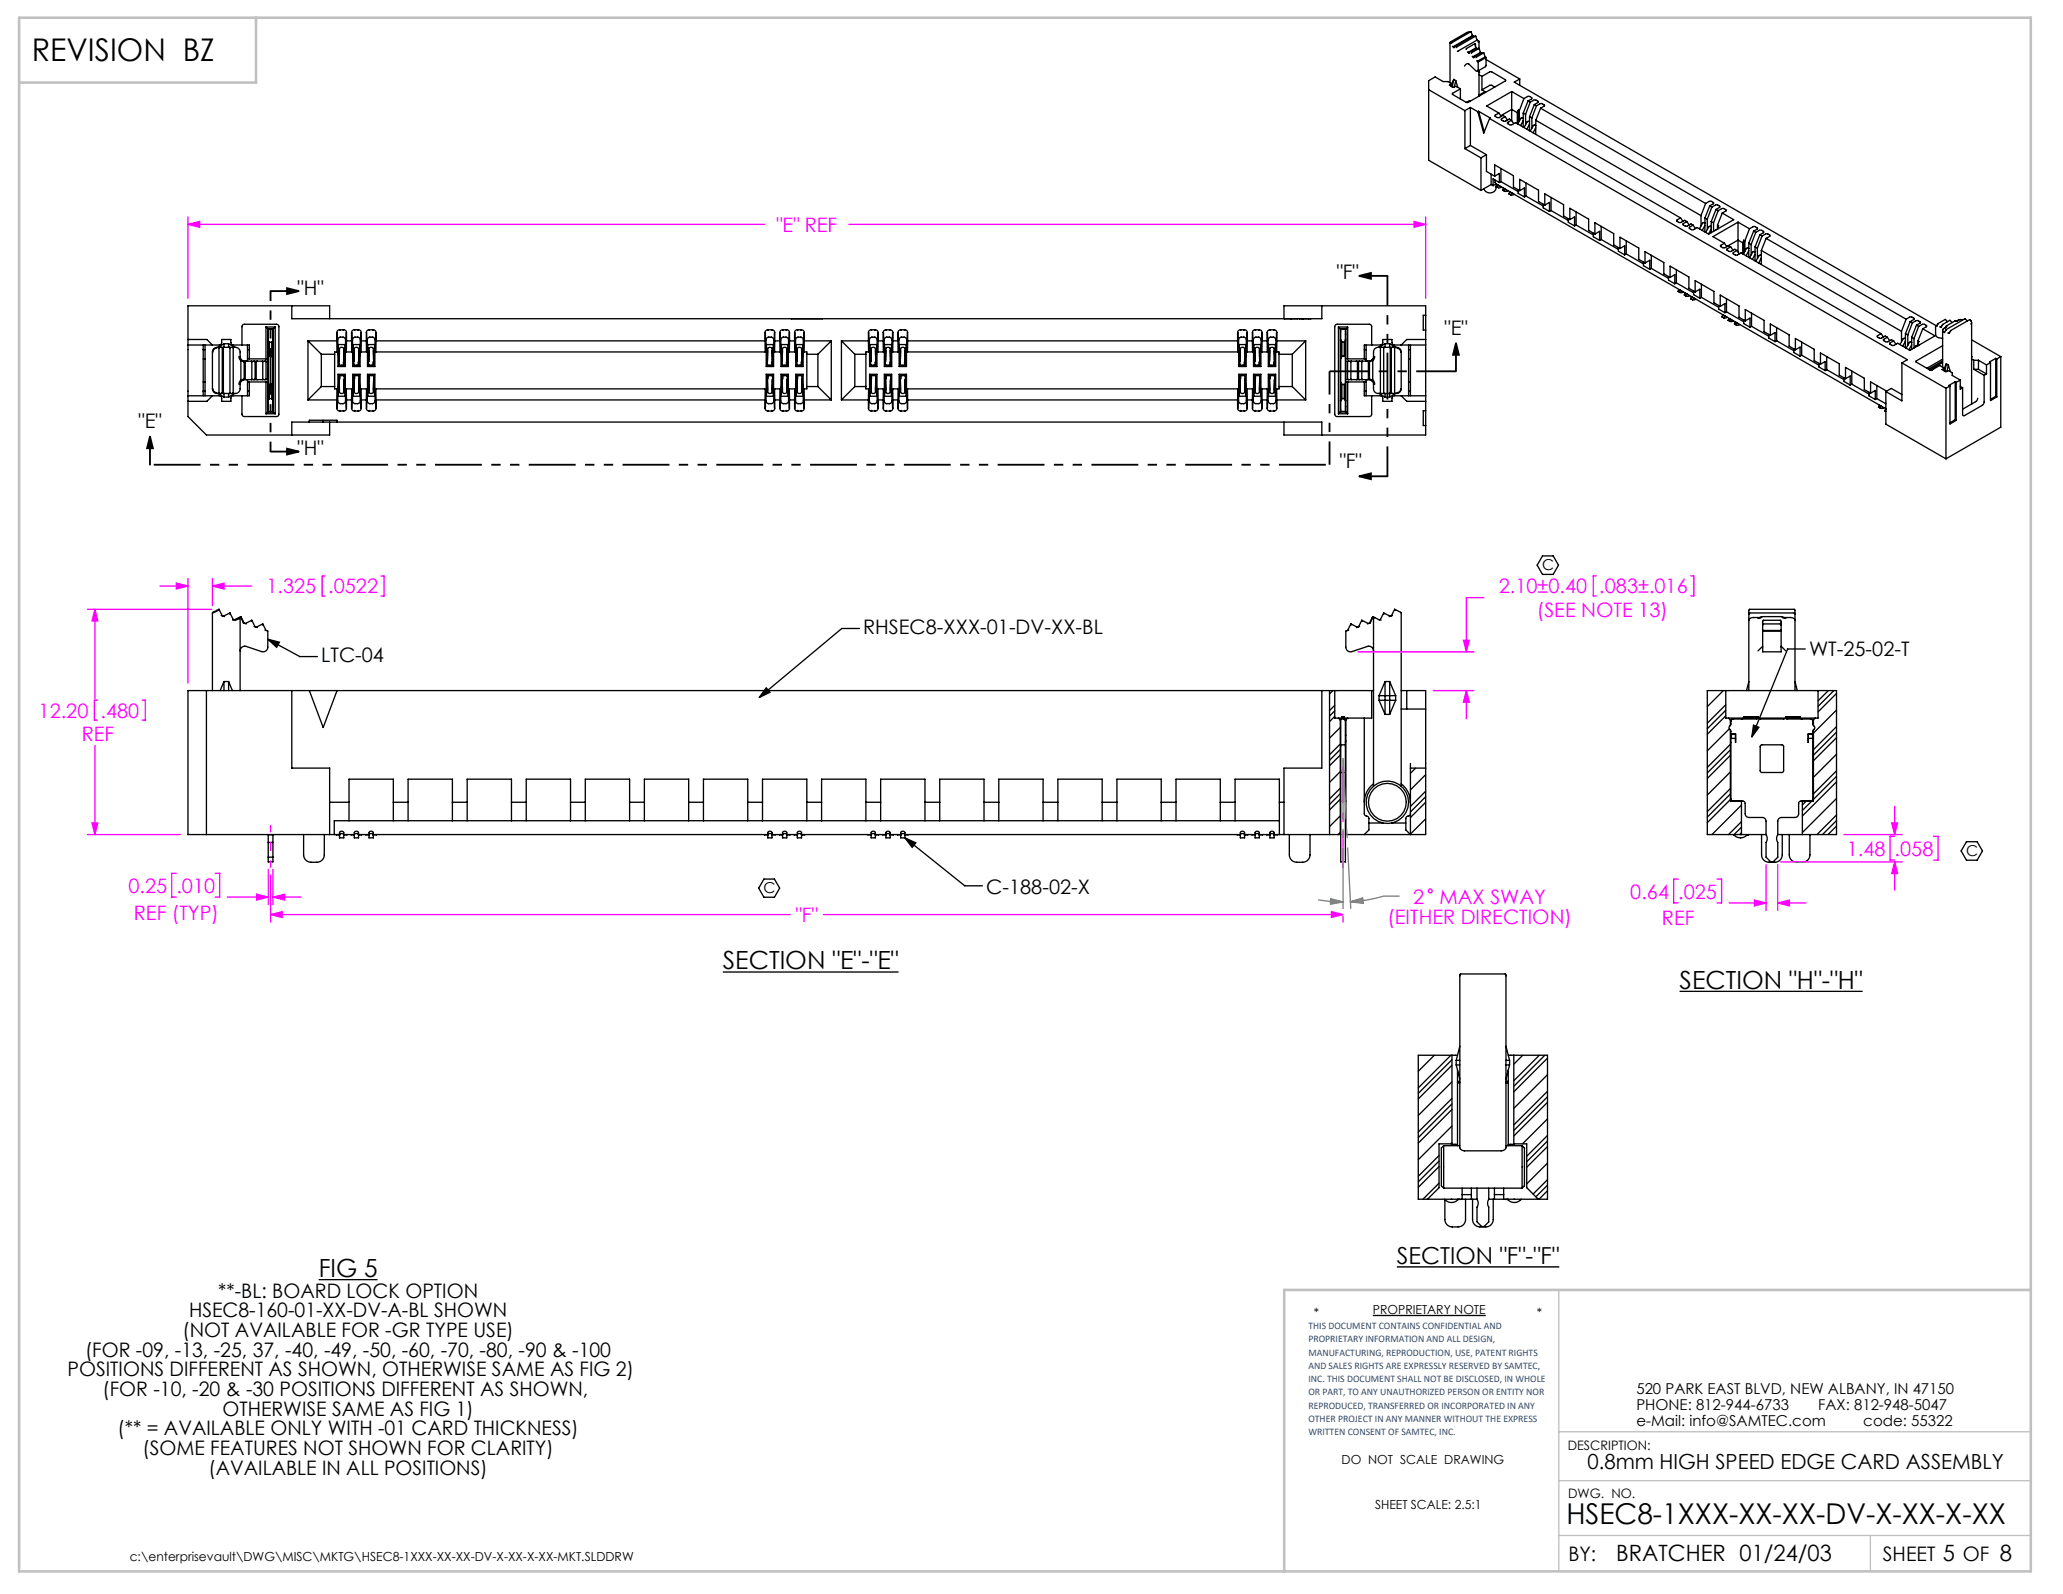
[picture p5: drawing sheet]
<svg xmlns="http://www.w3.org/2000/svg" width="279mm" height="216mm" viewBox="0 0 279 216" stroke-linecap="round" stroke-linejoin="round" font-family="sans-serif">
<defs><g id="words">
<text font-size="4.2" x="4.3" y="8.3">REVISION BZ</text>
<text font-size="3.9" x="212.1" y="206.4">HSEC8-1XXX-XX-XX-DV-X-XX-X-XX</text>
<g font-size="3.4">
<text x="97.9" y="131.3">SECTION &quot;E&quot;-&quot;E&quot;</text>
<text x="227.5" y="133.9">SECTION &quot;H&quot;-&quot;H&quot;</text>
<text x="43.2" y="173">FIG 5</text>
</g>
<text font-size="3.2" x="189.2" y="171.2">SECTION &quot;F&quot;-&quot;F&quot;</text>
<text font-size="3" x="218.9" y="211.4">BRATCHER 01/24/03</text>
<text font-size="2.8" x="215" y="199">0.8mm HIGH SPEED EDGE CARD ASSEMBLY</text>
<g font-size="2.7" fill="#f0f">
<text x="105.2" y="31.4">&quot;E&quot; REF</text>
<text x="36.1" y="80.4">1.325</text>
<text x="44.5" y="80.4">.0522</text>
<text x="203" y="80.4">2.10±0.40</text>
<text x="208.2" y="83.5">(SEE NOTE 13)</text>
<text x="216.6" y="80.4">.083±.016</text>
<text x="5.2" y="97.2">12.20</text>
<text x="11.1" y="100.4">REF</text>
<text x="13.6" y="97.2">.480</text>
<text x="250.1" y="115.9">1.48</text>
<text x="256.6" y="115.9">.058</text>
<text x="17.4" y="120.9">0.25</text>
<text x="18.1" y="124.6">REF (TYP)</text>
<text x="23.9" y="120.9">.010</text>
<text x="107.8" y="124.9">&quot;F&quot;</text>
<text x="187.9" y="125.1">(EITHER DIRECTION)</text>
<text x="191.4" y="122.5">2</text>
<text x="194.9" y="122.5">MAX SWAY</text>
<text x="220.8" y="121.7">0.64</text>
<text x="225.1" y="125.3">REF</text>
<text x="227.3" y="121.7">.025</text>
</g>
<g font-size="2.7">
<text x="40.3" y="39.9">&quot;H&quot;</text>
<text x="181" y="37.9">&quot;F&quot;</text>
<text x="195.6" y="45.4">&quot;E&quot;</text>
<text x="18.8" y="58">&quot;E&quot;</text>
<text x="40.3" y="61.6">&quot;H&quot;</text>
<text x="181.4" y="63.3">&quot;F&quot;</text>
<text x="43.5" y="89.7">LTC-04</text>
<text x="116.9" y="85.9">RHSEC8-XXX-01-DV-XX-BL</text>
<text x="245" y="88.9">WT-25-02-T</text>
<text x="133.6" y="121">C-188-02-X</text>
<text x="25.6" y="178.4">HSEC8-160-01-XX-DV-A-BL SHOWN</text>
<text x="29.5" y="175.8">**-BL: BOARD LOCK OPTION</text>
<text x="11.5" y="183.8">(FOR -09, -13, -25, 37, -40, -49, -50, -60, -70, -80, -90 &amp; -100</text>
<text x="24.7" y="181.1">(NOT AVAILABLE FOR -GR TYPE USE)</text>
<text x="9.2" y="186.4">POSITIONS DIFFERENT AS SHOWN, OTHERWISE SAME AS FIG 2)</text>
<text x="13.9" y="189.1">(FOR -10, -20 &amp; -30 POSITIONS DIFFERENT AS SHOWN,</text>
<text x="30.1" y="191.8">OTHERWISE SAME AS FIG 1)</text>
<text x="15.9" y="194.4">(** = AVAILABLE ONLY WITH -01 CARD THICKNESS)</text>
<text x="19.3" y="197.1">(SOME FEATURES NOT SHOWN FOR CLARITY)</text>
<text x="28.3" y="199.8">(AVAILABLE IN ALL POSITIONS)</text>
<text x="212.4" y="211.5">BY:</text>
<text x="255" y="211.4">SHEET 5 OF 8</text>
</g>
<g font-size="2">
<text x="208.8" y="77.3">C</text>
<text x="266.3" y="116">C</text>
<text x="103.4" y="121">C</text>
<text x="221.6" y="188.8">520 PARK EAST BLVD, NEW ALBANY, IN 47150</text>
<text x="221.6" y="191">PHONE: 812-944-6733</text>
<text x="246.2" y="191">FAX: 812-948-5047</text>
<text x="221.6" y="193.2">e-Mail: info@SAMTEC.com</text>
<text x="252.4" y="193.2">code: 55322</text>
</g>
<g font-size="1.8">
<text x="212.3" y="196.4">DESCRIPTION:</text>
<text x="212.4" y="202.9">DWG. NO.</text>
</g>
<g font-size="1.7">
<text x="177.9" y="178.4">*</text>
<text x="185.9" y="178">PROPRIETARY NOTE</text>
<text x="208.1" y="178.4">*</text>
<text x="181.7" y="198.3">DO NOT SCALE DRAWING</text>
<text x="186.2" y="204.3">SHEET SCALE: 2.5:1</text>
<text x="17.6" y="211.5">c:\enterprisevault\DWG\MISC\MKTG\HSEC8-1XXX-XX-XX-DV-X-XX-X-XX-MKT.SLDDRW</text>
</g>
<g font-size="1.4" fill="#1f497d">
<text x="177.2" y="180">THIS DOCUMENT CONTAINS CONFIDENTIAL AND</text>
<text x="177.2" y="181.8">PROPRIETARY INFORMATION AND ALL DESIGN,</text>
<text x="177.2" y="183.6">MANUFACTURING, REPRODUCTION, USE, PATENT RIGHTS</text>
<text x="177.2" y="185.4">AND SALES RIGHTS ARE EXPRESSLY RESERVED BY SAMTEC,</text>
<text x="177.2" y="187.2">INC. THIS DOCUMENT SHALL NOT BE DISCLOSED, IN WHOLE</text>
<text x="177.2" y="189">OR PART, TO ANY UNAUTHORIZED PERSON OR ENTITY NOR</text>
<text x="177.2" y="190.8">REPRODUCED, TRANSFERRED OR INCORPORATED IN ANY</text>
<text x="177.2" y="192.6">OTHER PROJECT IN ANY MANNER WITHOUT THE EXPRESS</text>
<text x="177.2" y="194.4">WRITTEN CONSENT OF SAMTEC, INC.</text>
</g>
</g></defs>
<path d="M0 0h279.4v215.9h-279.4z" fill="none" stroke="#fff" stroke-width=".18"/>
<g fill="none" stroke="#000" stroke-width=".18">
<path d="M193.5 12.2l4.9 2.8M196.4 5.8v5.4M196.5 5.7l-.1 .1 .1 .1M196.5 11.4v.3M196.9 10.8l.3 .1M196.9 10.8l-.4 .7 .1 .2M196.9 10.8l-.2 1M197.2 10.9l.2 .9M197.2 10.9l-.2 .9M197.8 12l-.6-.3-.4 .1-.5-.3 .2-.2a1.16 1.16 0 0 0-1-.3l-1.1-.6-.9 .5v10.8l7.1 4.1M197.8 12v1.4M198.4 15v5.1"/>
<path d="M199.1 4.3l-.5 .1-2.1 1.2M199.1 4.3h.1M199.1 13.7l-.1-.1-.4 .3M199.1 14.6l1 .5M199.1 14.6l-.7 .4M199.1 19.7l2.2 1.3M199.1 14.6v5.1M199.1 19.7l-.7 .4M199.2 4.3l.2 .5-2.6 1.5h-.1l.2 .2v-.1l2.6-1.5h.4M199.2 4.3l-2.6 1.6M199.4 4.8l.1 .1M199.8 5.9l-1.2 .7v.1"/>
<path d="M199.8 5.9l.1 .6M199.8 5.9l.1 .5M199.9 4.9l-2.7 1.6M199.9 4.9l.1 .5M199.9 6.5l-1.1 .6 .2 .1v-.1l.9-.5M199.9 6.4v.1M199.9 6.4l.1 .2M199.9 6.6h.1M199.9 6.6h.4M200 5.4l.1 .1M200 5.4l-2.6 1.6M200.1 5.5h.1"/>
<path d="M200.1 15.1l.8 2.9 .8-1.9M200.2 5.5l.1 .1-.1 .1M200.2 8.4v1.1a.19 .19 0 0 1-.1 .2 .19 .19 0 0 1-.3-.1l-.9-.9a.43 .43 0 0 0-.6 .3M200.3 15.1l1.5 .9-.1 .1M200.3 15.1h-.2M200.3 15.1l.7 2.8M200.3 6.6l.2 .5-1 .6-.1-.1 .2 .2v-.1l.9-.5h.4M200.3 6.6l-1 .6M200.3 5.6v1M200.3 9.5v3.5M200.3 9.7l.1 .1h-.1M200.3 10.1l.4 .2"/>
<path d="M200.3 12.9h.1M200.3 12.9v.1M200.5 7l.1 .2M200.7 10.3l1.2-.6 2 1.2-5.1 3h-.2l-1.9-1.1v-.2l1.1-.6M200.7 12.2l.4 .2-.8 .5M200.7 10.3v1.9M201 7.2l-1.1 .6M201 7.2l.1 .5-1 .6-.1-.1 .2 .2M201.1 7.7l.2 .1M201.3 7.8l-.1 1.2-1.1 .6M201.3 7.8l-1.1 .6M201.3 8.1l4.5 2.6"/>
<path d="M201.7 16.1l56.6 32.6-.7 .5M202.4 11.8l-.6-.3-1.1 .7M203 15.3l-.5 .3v.1l.4 .2 .7-.3 .2 .2M203 15.3l.3 .5M203.8 15.8l-.5 .3v.1l.5 .2 .6-.3 .3 .2M203.8 15.8l.4 .5M204.7 16.3l-.5 .3v.1l.5 .2 .6-.3 22.3 12.9M204.7 16.3l.3 .4M204.7 12.4l1.7 1M204.7 12.4l-3.4 2 1.7 .9M204.7 12.4v3.9M205.5 15.3l-.8-.5-1.4 .9"/>
<path d="M205.5 15.3v1.5M205.6 14.9l.2 .1M205.6 14.9v1.7M205.6 14.9l-.1 .4M205.8 15v1.4M205.8 10.7l-.7 .4 57.1 33M205.8 10.7v.9M206.3 16h-.3l-.4 .8M206.3 16h.1M206.3 16.3l-.4 .7M206.3 15.3l.3 .2M206.3 15.3v1.9"/>
<path d="M206.4 13.4l.6-.4 .5 .3v.1l-.6 .3M206.4 13.4l-.6 1.6M206.6 15.5v1.4M206.9 13.7l.3 .1M206.9 13.7l-.6 1.6M207.1 16.5h-.3l-.4 .8M207.1 16.5h.1M207.1 16.8l-.3 .7M207.2 15.8l.3 .2M207.2 15.8l-.1 1.9M207.2 13.8l.6-.3 .5 .2v.2l-.5 .3M207.2 13.8l-.6 1.7"/>
<path d="M207.5 16v1.4M207.8 14.2l.3 .1M207.8 14.2l-.6 1.6M208 17.3l-.4 .7M208 17h-.3l-.5 .8M208 16.3l22.4 12.9M208 16.3v1.9M208.1 14.3l.6-.3 .5 .2v.2l-.6 .3M208.1 14.3l-.6 1.7M208.6 14.7l22.4 12.9M208.6 14.7l-.6 1.6M198.4 20.1l2.2 1.3"/>
<path d="M200.6 21.4v4.4M201.3 21v2.2l1.1 .7M201.3 21l-.7 .4M202 23.6v1.4M202 25l-1.4 .8M202 25l.2 .1M202.2 25.1l.4-.2v.5M202.4 23.9v-1.6l2.6 1.5v1.5l.8 .5M202.4 23.9l.7-.4v1.2M202.5 24.4l.1 .5 52.8 30.5M202.6 25.4a.85 .85 0 0 1-.7 .7 .85 .85 0 0 1-.9-.5M202.7 25.3l.2 .1"/>
<path d="M202.7 25.3h.1M202.8 25l.1 .1M203.1 24.7l-.9-.5v.9M203.1 25.2l-.3-.2-.2 .2M203.3 24.6l2.3 1.3M203.3 22.8v1.8M203.3 24.6l-.2 .1M203.4 25.3l-.5 .1M203.5 25.8l.3 .1M203.5 25.8h.1M203.7 25.5l.1 .1M204 25.7l-.4-.2-.1 .2"/>
<path d="M204.2 25.8l-.4 .1M204.3 26.2l.3 .2zM204.5 26h.1M204.8 26.2l-.3-.2-.2 .2M205.1 26.3l-.5 .1M205.6 25.7v.5l.9 .5M205.8 25.8v-1.5l2.6 1.5v1.5l.8 .5M205.8 25.8l.7-.3v1.2M206.7 26.6l2.3 1.3M206.7 24.8v1.8M206.7 26.6l-.2 .1M209 27.7v.4l.9 .5"/>
<path d="M209.2 27.8v-1.5l2.6 1.4v1.6l.8 .4M209.2 27.8l.7-.4v1.2M210.1 28.5l2.3 1.4M210.1 26.7v1.8M210.1 28.5l-.2 .1M212.4 29.6v.5l.8 .5M212.6 29.7v-1.5l2.6 1.5v1.5l.8 .5M212.6 29.7l.6-.3v1.2M213.5 30.5l2.3 1.3M213.5 28.7v1.8M213.5 30.5l-.3 .1M215.8 31.6v.5l.8 .5"/>
<path d="M216 31.7v-1.5l2.5 1.4v1.6l.9 .5M216 31.7l.6-.4v1.3M216.9 32.4l2.3 1.4M216.9 30.7v1.7M216.9 32.4l-.3 .2M219.2 33.5v.5l.8 .5M219.4 33.7v-1.6l2.5 1.5v1.5l.9 .5M219.4 33.7l.6-.4v1.2M220.2 34.4l-.2 .1M220.2 34.4l2.4 1.3M220.2 32.6v1.8M222.6 35.5v.5l.8 .5"/>
<path d="M222.8 35.6v-1.5l2.5 1.5v1.5l.9 .5M222.8 35.6l.6-.3v1.2M223.6 36.4l2.4 1.3M223.6 34.6v1.8M223.6 36.4l-.2 .1M226 37.5v.4l.8 .5M226.2 37.6v-1.6l2.5 1.5v1.5l.9 .5M226.2 37.6l.6-.4v1.2M227 38.3l-.2 .1M227 38.3l2.4 1.4M227 36.5v1.8M227.3 39.5l.2 .1"/>
<path d="M227.3 39.5h.1M227.4 39.2l.1 .1M227.5 39.6h.1M227.6 29.5l-.5 .3v.1l.4 .3 .7-.4 .3 .2M227.6 29.5l.3 .5M227.7 39.4l-.3-.2-.1 .3M227.7 39.4h.1M228 39.5l-.5 .1M228.1 40l.3 .1M228.1 40h.1M228.3 39.7l.1 .1M228.5 30l-.6 .3v.1l.5 .2 .6-.3 .3 .2"/>
<path d="M228.5 30l.3 .5M228.5 39.9l-.3-.2-.1 .2M228.5 39.9h.1M229.3 30.5l.3 .5M229.4 39.4v.5l.8 .5M229.6 39.5v-1.5l2.5 1.5v1.5l.9 .5M229.6 39.5l.6-.3v1.2M230.4 29.2v1.4M230.4 38.5v1.8M230.9 30.2h-.3l-.4 .8M230.9 30.2h.1M230.9 30.5l-.4 .7"/>
<path d="M230.9 29.5l.3 .2M230.9 29.5v1.9M231 27.6l.6-.4 .5 .3v.1l-.5 .3M231 27.6l-.6 1.6M231.2 29.7v1.4M231.6 27.9l.2 .1M231.6 27.9l-.7 1.6M231.7 30.7h-.2l-.5 .8M231.7 30.7h.1M231.8 31l-.4 .7M231.8 30l.3 .2M231.8 30l-.1 1.5"/>
<path d="M231.8 28l.6-.3 .5 .3v.1l-.5 .3M231.8 28l-.6 1.7M232.1 30.2v1.1M232.4 28.4l.3 .1M232.4 28.4l-.6 1.6M232.4 31.1l-.1 .1M232.6 30.5l.2 .1-.2 .3M232.6 30.5v.5M232.6 30.9l.1 .1M232.6 30.9v.1M232.7 28.5l.6-.3 .5 .2v.2l-.5 .3M232.7 28.5l-.6 1.7"/>
<path d="M233.3 28.9l1.5 .9-3.4 1.9-1.5-.9-.6 .3-.5-.2v-.1l.5-.3M233.3 28.9l-.7 1.6M233.5 32.9l.4 .5M234.1 33.3l.3 .1M234.4 33.4l-.5 .3v.2l.4 .2 .7-.3 .2 .1M234.4 33.4l.3 .5M235.2 33.9l-.5 .3v.1l.5 .3 .6-.4 19 11M235.2 33.9l.4 .5M235.4 30.1l-3.4 2 1.5 .8M235.4 30.1l1.5 .9M235.4 30.1v4M236 32.9l-.6-.4-1.8 1.1h-.3l-.3-.2v-.2l.5-.3"/>
<path d="M236 32.9v1.5M236.2 32.5v1.8M236.2 32.5l-.2 .4M236.2 32.5l.1 .1M236.3 32.6v1.4M236.8 33.6h-.3l-.4 .8M236.8 33.6h.1M236.8 34l-.3 .6M236.9 32.9l.3 .2M236.9 32.9l-.1 1.9M236.9 31l.6-.3 .5 .2v.1l-.5 .3M236.9 31l-.6 1.6"/>
<path d="M237.2 33.1v1.4M237.5 31.3l.3 .2M237.5 31.3l-.6 1.6M237.7 34.1h-.3l-.5 .8M237.7 34.1h.1M237.7 34.4l-.4 .7M237.7 33.4l.3 .2M237.7 33.4v1.9M237.8 31.5l.6-.3 .5 .2v.1l-.6 .3M237.8 31.5l-.6 1.6M238 33.6v1.4M238.3 31.8l.3 .2"/>
<path d="M238.3 31.8l-.6 1.6M238.5 34.6h-.3l-.4 .8M238.5 34.6h.1M238.5 34.9l-.3 .7M238.5 33.9l19 11M238.5 33.9v1.9M238.6 32l.6-.3 .5 .2v.1l-.5 .3M238.6 32l-.6 1.6M239.2 32.3l19 10.9M239.2 32.3l-.7 1.6M25.5 46.7h4.3l.2-.2v-.5h1.3v.5l.2 .2h2.3v1.9M25.5 46.7v6.9"/>
<path d="M25.5 46h2.5l.8 .7M25.5 53.6v2.8l2.5 2.5h16.6v-1.7M27.5 46.7v.7M27.5 53v.6M27.5 47.4h.3M27.5 48.6h.3M27.5 53h.3M27.5 51.7h.3M27.5 47.4v5.6M27.8 46.7v6.9M28.8 53.6l-.8 .8h-2.5M28.8 52.7a.52 .52 0 0 0 .6 .5"/>
<path d="M29.4 47.2a.52 .52 0 0 0-.6 .5M29.5 53.3l.8 .5M29.6 47v6.3M30 47l.1 .2v6l-.1 .1M30.3 46.6v.4M30.3 53.3v.5M30.3 46.6h.7M30.3 46.6l-.8 .4M30.3 53.8h.7M30.4 47l-.1 .2v6l.1 .1M31 46.6v.4M31 53.3v.5"/>
<path d="M31 46.6l.8 .4M31.1 47v6.3M31.5 47l.1 .2v6l-.1 .1M31.8 53.3l-.8 .5M32.4 48.3v.3l.2 .3M32.6 51.5l.1 .1M32.6 51.5l-.2 .2v.4M32.6 48.9v2.6M32.7 48.7l-.1 .2M32.7 48.7l.4 .3M32.7 51.6v.1M32.7 48.7a1.21 1.21 0 0 1-.2-1 .76 .76 0 0 0-.8-.7h-2.3a.63 .63 0 0 0-.6 .7v5a.64 .64 0 0 0 .6 .6h2.3a.8 .8 0 0 0 .8-.6 1.21 1.21 0 0 1 .2-1"/>
<path d="M32.7 48.7h.1M32.7 48.7l.3 .2M32.8 46.7v-2.5l.2-.3h4.4l.3 .2v12.1l-.3 .2h-4.4l-.2-.3v-2.5M33 48.9l.1 .1M33 51.5l-.3 .2M33 48.9h3.3v2.5l-3.3 .1M33.1 51.3l-.4 .3M33.1 51.3l-.1 .2M33.1 49v2.3M33.4 48.9l-.2 .1v2.3l.2 .1M33.5 47.4h.3M33.5 48.6h.3"/>
<path d="M33.5 53h.3M33.5 51.7h.3M33.5 46.7v2.2M33.5 51.4v2.2M33.8 51.7v1.9h-2.3l-.2 .2v.6h-1.3v-.6l-.2-.2h-4.3M33.8 51.7h2.5v4.1M34.1 48.9v2.5M34.4 48.9l.2 .1v2.3l-.2 .1M34.8 48.9l-.1 .1v2.3l.1 .1M35.5 48.9v2.5M35.9 48.9l.1 .1v2.3l-.1 .1M36 44.3v4.3"/>
<path d="M36 51.7v4.3M36 56h1.3M36 44.3h1.3M36 44.3l.3 .2M36.3 46l.2 .4M36.3 44.5v4.1h-2.5M36.3 44.6h.7M36.3 55.7h.7M36.3 45.2h.1M36.3 55.1h.1M36.3 44.5h.7M36.3 55.8l-.3 .2"/>
<path d="M36.3 55.8h.7M36.3 48.1v4.1M36.3 48.1l.1 .2 .1-.1M36.3 44.5v3.6M36.3 52.2v3.6M36.5 48.2l.3 .1M36.5 52.1h-.1l-.1 .1M36.5 54l-.2 .3M36.5 46.4h.3M36.5 54h.3M36.5 46.4v1.8M36.5 52.1v1.9"/>
<path d="M36.8 48.3l.2 .3M36.8 52.1h-.3M36.8 54l.2 .3M36.8 46.4v1.9M36.8 52.1v1.9M37 51.8l-.2 .3M37 44.6v11.1M37 44.5v.1M37 55.7v.1M37 46l-.2 .4M37 44.5v11.3M37 55.8l.3 .2"/>
<path d="M37.3 44.3v11.7M37.3 44.3l-.3 .2M39.5 41.4v1.8h139.5v-1.8M39.5 58.9v-1.7h139.5v1.7M41.7 54.2h3.9M41.7 46.2h3.9M41.7 46.2v8M41.7 46.2l1.8 1.8M41.9 57.2v-.3h3.7v.3M43.5 48h1.8M43.5 48v4.4M43.5 52.4l-1.8 1.8"/>
<path d="M43.5 52.4h1.8M43.8 56.9v.3M44.6 43.2v-1.8h-19.1v5.3M45.6 46.2v-1.2a.38 .38 0 0 1 .4-.3h.6a.38 .38 0 0 1 .3 .3v1.2M45.6 54.2v1.1a.38 .38 0 0 0 .4 .4h.6a.37 .37 0 0 0 .3-.4v-1.1M45.6 46.2v1.5M45.6 52.7v1.5M45.7 45v1M45.7 54.3v1M45.7 47.2l.1 2.4h1v-2.4M45.7 53.2h.1M45.7 47.1h.1"/>
<path d="M45.7 46.7h1.1M45.7 53.7h1.1M45.8 53.1h.1M45.8 47.2h.1M45.8 53.1l-.1 .1M45.8 53.1v-2.4h1v2.4M45.8 46.7l.1 2.3v-.3M45.8 47v.2M45.8 47.1l.1 2.2M45.8 53.2v.1M45.9 49.3l.1 .2M45.9 49.4l.1 .1h.5"/>
<path d="M45.9 49l.1-1.8a.32 .32 0 0 1 .3-.2 .32 .32 0 0 1 .3 .2v1.8M45.9 51.4l.1 1.5M46 50.9h.5l.1 .1M46 50.9l-.1 .1-.1 2.2M46 50.9v.4M46 44.7h.1M46 55.6v.1M46 45.7h.5M46 54.7h.5M46.1 45.7a.37 .37 0 0 0-.4 .3v1.7h-.4v5h.4l.1 1.7 .1 .2 .2 .1M46.4 45.7a.37 .37 0 0 1 .4 .3v1.1M46.5 49v.5"/>
<path d="M46.5 44.7h.1M46.5 55.6v.1M46.6 50.9l.1 2.3M46.6 51.4v1.7a.32 .32 0 0 1-.3 .2 .32 .32 0 0 1-.3-.2l-.1-1.8-.1 2.4M46.6 51.6v-.3l.2 2.4M46.6 49.3l-.1 .2M46.7 53.1h.1M46.7 47.2h.1M46.7 53.2h.1M46.7 47.1l.1 .6h.9l.1-.6M46.7 53.1v.2M46.7 47.1l-.1 2.2"/>
<path d="M46.8 46.7l-.2 2.3v-.3M46.8 53.1v.1M46.8 53.6v.7a.37 .37 0 0 1-.4 .4M46.8 52.7h.9l.1 .5M46.9 54.3v1M46.9 45v1M46.9 52.7v1.5M46.9 54.2h.7M46.9 46.2h.7M46.9 46.2v1.5M47.6 46.2v-1.2a.38 .38 0 0 1 .4-.3h.6a.38 .38 0 0 1 .3 .3v1.2M47.6 54.2v1.1a.37 .37 0 0 0 .4 .4h.6a.37 .37 0 0 0 .3-.4v-1.1"/>
<path d="M47.6 46.2v1.5M47.6 52.7v1.5M47.7 45v1M47.7 54.3v1M47.7 53.2l.1 1.2 .1 .2 .2 .1M47.7 46.7h1.1M47.7 53.7h1.1M47.8 47.1v2.5h1v-2.5M47.8 53.2v-2.5h1v2.5M47.8 53.1h.1M47.8 47.2h.1M47.8 46.7l.1 2.3v-.3"/>
<path d="M47.8 47v.2M47.8 47.1l.1 2.2M47.8 53.2v.1M47.9 49.3l.1 .2M47.9 49.4l.1 .1h.5M47.9 49l.1-1.8a.32 .32 0 0 1 .3-.2 .32 .32 0 0 1 .3 .2v1.8M47.9 51.4l.1 1.5M48 50.9h.5l.1 .1M48 50.9l-.1 .1-.1 2.2M48 50.9v.4M48 44.7h.1M48 55.6v.1"/>
<path d="M48 45.7h.5M48 54.7h.5M48.1 45.7a.37 .37 0 0 0-.4 .3v1.1M48.4 45.7a.37 .37 0 0 1 .4 .3v1.1M48.5 49v.5M48.5 55.6v.1M48.5 44.7h.1M48.6 50.9l.1 2.3M48.6 51.4v1.7a.32 .32 0 0 1-.3 .2 .32 .32 0 0 1-.3-.2l-.1-1.8-.1 2.4M48.6 51.6v-.3l.2 2.4M48.6 49.3l-.1 .2M48.7 53.2l.1-.5h.9l.1 .5"/>
<path d="M48.7 53.1h.1M48.7 47.2h.1M48.7 47.1l.1 .6h.9l.1-.6M48.7 53.1v.2M48.7 47.1l-.1 2.2M48.8 46.7l-.2 2.3v-.3M48.8 53.2v1.1a.37 .37 0 0 1-.4 .4M48.9 54.3v1M48.9 45v1M48.9 52.7v1.5M48.9 54.2h.7M48.9 46.2h.7"/>
<path d="M48.9 46.2v1.5M49.6 46.2v-1.2a.38 .38 0 0 1 .4-.3h.6a.38 .38 0 0 1 .3 .3v1.2M49.6 54.2v1.1a.37 .37 0 0 0 .4 .4h.6a.38 .38 0 0 0 .3-.4v-1.1M49.6 46.2v1.5M49.6 52.7v1.5M49.7 45v1M49.7 54.3v1M49.7 53.2l.1 1.2 .1 .2 .2 .1M49.7 46.7h1.1M49.7 53.7h1.1M49.8 53.2v-2.5h1v2.5M49.8 53.1h.1"/>
<path d="M49.8 47.2h.1M49.8 46.7l.1 2.3v-.3M49.8 47v.2M49.8 47.1l.1 2.2M49.8 53.2v.1M49.9 49.3l.1 .2M49.9 49.4l.1 .1h.5M49.9 51.4l.1 1.5M50 50.9h.5l.1 .1M50 50.9l-.1 .1-.1 2.2M50 50.9v.4M50 44.7h.1"/>
<path d="M50 55.6v.1M50 45.7h.5M50 54.7h.5M50.1 45.7a.37 .37 0 0 0-.4 .3v1.1M50.4 45.7a.38 .38 0 0 1 .4 .3v1.1M50.5 49v.5M50.5 55.6v.1M50.5 44.7h.1M50.6 50.9l.1 2.3M50.6 47.5v1.5M50.6 51.4v1.5M50.6 49v-1.8a.32 .32 0 0 0-.3-.2 .32 .32 0 0 0-.3 .2l-.1 1.8"/>
<path d="M50.6 49.3l-.1 .2M50.6 51.4v-.1v1.8a.32 .32 0 0 1-.3 .2 .32 .32 0 0 1-.3-.2l-.1-1.8-.1 2.4M50.6 51.4l.2 2.3M50.7 53.1h.1M50.7 47.2h.1M50.7 53.2l.1-.5h52.9l.1 .5M50.7 53.1v.2M50.7 47.1l-.1 2.2M50.8 46.7l-.2 2.3M50.8 53.2v1.1a.38 .38 0 0 1-.4 .4M50.9 54.3v1M50.9 45v1"/>
<path d="M50.9 52.7v1.5M50.9 54.2h52.7M50.9 46.2h52.7M50.9 46.2v1.5M103.6 46.2v-1.2a.38 .38 0 0 1 .4-.3h.6a.38 .38 0 0 1 .3 .3v1.2M103.6 54.2v1.1a.37 .37 0 0 0 .4 .4h.6a.38 .38 0 0 0 .3-.4v-1.1M103.6 46.2v1.5M103.6 52.7v1.5M103.7 45v1M103.7 54.3v1M103.7 53.2l.1 1.2 .1 .2 .2 .1M103.7 46.7h1.1"/>
<path d="M103.7 53.7h1.1M103.8 47.1v2.5h1v-2.5M103.8 53.2v-2.5h1v2.5M103.8 53.1h.1M103.8 47.2h.1M103.8 46.7l.1 2.3v-.3M103.8 47v.2M103.8 47.1l.1 2.2M103.8 53.2v.1M103.8 47.1l-.1 .6h-52.9l-.1-.6 .1 2.5h-1v-2.5M103.9 49.3l.1 .2M103.9 51.4v-.1v.3"/>
<path d="M103.9 49.4l.1 .1h.5M103.9 49l.1-1.8a.32 .32 0 0 1 .3-.2 .32 .32 0 0 1 .3 .2v1.8M103.9 51.4l.1 1.7a.32 .32 0 0 0 .3 .2 .32 .32 0 0 0 .3-.2v-1.7M104 50.9h.5l.1 .1M104 50.9l-.1 .1-.1 2.7M104 50.9v.4M104 44.7h.1M104 55.6v.1M104 45.7h.5M104 54.7h.5M104.1 45.7a.37 .37 0 0 0-.4 .3v1.1M104.4 45.7a.37 .37 0 0 1 .4 .3v1.1"/>
<path d="M104.5 49v.5M104.5 44.7h.1M104.5 55.6v.1M104.6 50.9l.1 2.3M104.6 48.7v.3M104.6 51.6v-.3l.2 2.4M104.6 49.3l-.1 .2M104.7 53.1h.1M104.7 47.2h.1M104.7 53.2l.1-.5h.9l.1 .5M104.7 47.1l.1 .6h.9l.1-.6M104.7 53.1v.2"/>
<path d="M104.7 47.1v.1M104.8 46.7l-.2 2.6M104.8 53.2v1.1a.37 .37 0 0 1-.4 .4M104.9 54.3v1M104.9 45v1M104.9 52.7v1.5M104.9 54.2h.7M104.9 46.2h.7M104.9 46.2v1.5M105.6 46.2v-1.2a.38 .38 0 0 1 .4-.3h.6a.38 .38 0 0 1 .3 .3v1.2M105.6 54.2v1.1a.37 .37 0 0 0 .4 .4h.6a.38 .38 0 0 0 .3-.4v-1.1M105.6 46.2v1.5"/>
<path d="M105.6 52.7v1.5M105.7 45v1M105.7 54.3v1M105.7 53.2l.1 1.2 .1 .2 .2 .1M105.7 46.7h1.1M105.7 53.7h1.1M105.8 47.1v2.5h1v-2.5M105.8 53.2v-2.5h1v2.5M105.8 53.1h.1M105.8 47.2h.1M105.8 46.7l.1 2.3v-.3M105.8 47v.2"/>
<path d="M105.8 47.1l.1 2.2M105.8 53.2v.1M105.9 49.3l.1 .2M105.9 51.4v-.1v.3M105.9 49.4l.1 .1h.5M105.9 51.4l.1 1.7a.32 .32 0 0 0 .3 .2 .32 .32 0 0 0 .3-.2v-1.7M106 50.9h.5l.1 .1M106 50.9l-.1 .1-.1 2.7M106 50.9v.4M106 44.7h.1M106 55.6v.1M106 45.7h.5"/>
<path d="M106 54.7h.5M106.1 45.7a.38 .38 0 0 0-.4 .3v1.1M106.4 45.7a.38 .38 0 0 1 .4 .3v1.1M106.5 49v.5M106.5 55.6v.1M106.5 44.7h.1M106.6 50.9l.1 2.3M106.6 48.7v.3v-1.8a.32 .32 0 0 0-.3-.2 .32 .32 0 0 0-.3 .2l-.1 1.8M106.6 49.3l-.1 .2M106.6 51.4v-.1v.3M106.6 51.4l.2 2.3M106.7 53.1h.1"/>
<path d="M106.7 47.2h.1M106.7 53.2l.1-.5h.9l.1 .5M106.7 47.1l.1 .6h.9M106.7 53.1v.2M106.7 47.1v.1M106.8 46.7l-.2 2.6M106.8 53.2v1.1a.38 .38 0 0 1-.4 .4M106.9 54.3v1M106.9 45v1M106.9 52.7v1.5M106.9 54.2h.7M106.9 46.2h.7"/>
<path d="M106.9 46.2v1.5M107.2 43.2h.1M107.6 46.2v-1.2a.38 .38 0 0 1 .4-.3h.6a.38 .38 0 0 1 .3 .3v1.2M107.6 54.2v1.1a.38 .38 0 0 0 .4 .4h.6a.37 .37 0 0 0 .3-.4v-1.1M107.6 46.2v1.5M107.6 52.7v1.5M107.7 45v1M107.7 54.3v1M107.7 53.2l.1 1.2 .1 .2 .2 .1M107.7 47.1h.1M107.7 46.7h1.1M107.7 53.7h1.1"/>
<path d="M107.8 47.1v2.5h1v-2.5M107.8 53.2v-2.5h1v2.5M107.8 53.1h.1M107.8 47.2h.1M107.8 46.7l.1 2.3v-.3M107.8 47v.2M107.8 47.1l.1 2.2M107.8 53.2v.1M107.9 51.4v-.1v.3M107.9 49.3l.1 .2M107.9 49.4l.1 .1h.5M107.9 51.4l.1 1.7a.32 .32 0 0 0 .3 .2 .32 .32 0 0 0 .3-.2v-1.7"/>
<path d="M108 50.9h.5l.1 .1M108 50.9l-.1 .1-.1 2.7M108 50.9v.4M108 44.7h.1M108 55.6v.1M108 45.7h.5M108 54.7h.5M108.1 45.7a.37 .37 0 0 0-.4 .3v1.1M108.4 45.7a.37 .37 0 0 1 .4 .3v1.7h.5v5h-.5v1.6a.37 .37 0 0 1-.4 .4M108.5 49v.5M108.5 55.6v.1M108.5 44.7h.1"/>
<path d="M108.6 50.9l.1 2.3M108.6 48.7v.3v-1.8a.32 .32 0 0 0-.3-.2 .32 .32 0 0 0-.3 .2l-.1 1.8M108.6 51.4v-.1v.3M108.6 49.3l-.1 .2M108.6 51.4l.2 2.3M108.7 53.1h.1M108.7 47.2h.1M108.7 53.2h.1M108.7 53.1v.2M108.7 47.1v.1M108.8 46.7l-.2 2.6M108.8 47.1h.1"/>
<path d="M108.9 54.3v1M108.9 45v1M108.9 52.7v1.5M108.9 54.2h3.7M108.9 46.2h3.7M108.9 46.2v1.5M109.3 48h1.5M109.3 52.4h1.5M110.8 52.4l1.8 1.8M110.8 48v4.4M111.4 43.2h.1M112.6 46.2v8"/>
<path d="M112.6 46.2l-1.8 1.8M114 54.2h3.6M114 46.2h3.6M114 46.2v8M114 46.2l1.8 1.8M115.8 48v4.4M115.8 52.4l-1.8 1.8M115.8 48h1.5M115.8 52.4h1.5M117.6 54.2v1.1a.37 .37 0 0 0 .4 .4h.6a.38 .38 0 0 0 .3-.4v-1.1M117.6 46.2v-1.2a.38 .38 0 0 1 .4-.3h.6a.38 .38 0 0 1 .3 .3v1.2M117.6 46.2v1.5"/>
<path d="M117.6 52.7v1.5M117.7 45v1M117.7 54.3v1M117.7 53.2h.1M117.7 47.1h.1M117.7 47.7h-.4v5h.4M117.7 46.7h1.1M117.7 53.7h1.1M117.8 53.1h.1M117.8 47.2h.1M117.8 46.7l.1 2.6M117.8 47v.2"/>
<path d="M117.8 53.2v.1M117.9 49.3l.1 .2M117.9 51.4v-.1v.3M117.9 49l.1-1.8a.32 .32 0 0 1 .3-.2 .32 .32 0 0 1 .3 .2v1.8M117.9 49.4l.1 .1h.5M117.9 51.4l.1 1.7a.32 .32 0 0 0 .3 .2 .32 .32 0 0 0 .3-.2v-1.7M118 47.5l-.1 1.5M118 50.9h.5l.1 .1M118 50.9l-.1 .1-.1 2.7M118 50.9v.4M118 44.7h.1M118 55.6v.1"/>
<path d="M118 45.7h.5M118 54.7h.5M118.1 45.7a.37 .37 0 0 0-.4 .3l.1 3.6h1l-.1-2.5M118.4 45.7a.37 .37 0 0 1 .4 .3v1.7h.9M118.5 49v.5M118.5 55.6v.1M118.5 44.7h.1M118.6 50.9l.1 2.3M118.6 51.6v-.3l.2 2.4M118.6 48.7v.3M118.6 49.3l-.1 .2M118.7 53.1h.1"/>
<path d="M118.7 47.2h.1M118.7 53.2l.1-2.5h-1v3.7l.1 .2 .2 .1M118.7 53.1v.2M118.7 47.1v.1M118.8 46.7l-.2 2.6M118.8 46.7v.1M118.8 53.6v.1M118.9 54.3v1M118.9 45v1M118.9 52.7v1.5M118.9 54.2h.7M118.9 46.2h.7"/>
<path d="M118.9 46.2v1.5M119.6 54.2v1.1a.38 .38 0 0 0 .4 .4h.6a.37 .37 0 0 0 .3-.4v-1.1M119.6 46.2v-1.2a.38 .38 0 0 1 .4-.3h.6a.38 .38 0 0 1 .3 .3v1.2M119.6 46.2v1.5M119.6 52.7v1.5M119.7 45v1M119.7 54.3v1M119.7 53.7h1.1v.6a.38 .38 0 0 1-.4 .4M119.7 52.7h-.9v1.6a.37 .37 0 0 1-.4 .4M119.7 47.1h.1M119.7 53.2h.1M119.8 53.1h.1"/>
<path d="M119.8 47.2h.1M119.8 46.7l.1 2.6M119.8 47v.2M119.8 53.2v.1M119.9 49l.1-1.8a.32 .32 0 0 1 .3-.2 .32 .32 0 0 1 .3 .2v1.8M119.9 51.4v-.1v.3M119.9 49.3l.1 .2M119.9 49.4l.1 .1h.5M119.9 51.4l.1 1.7a.32 .32 0 0 0 .3 .2 .32 .32 0 0 0 .3-.2v-1.7M120 47.5l-.1 1.5M120 50.9h.5l.1 .1M120 50.9l-.1 .1-.1 2.7"/>
<path d="M120 50.9v.4M120 44.7h.1M120 55.6v.1M120 45.7h.5M120 54.7h.5M120.1 45.7a.38 .38 0 0 0-.4 .3l.1 3.6h1v-2.5M120.4 45.7a.38 .38 0 0 1 .4 .3v.7h-1.1M120.5 49v.5M120.5 55.6v.1M120.5 44.7h.1M120.6 50.9l.1 2.3M120.6 48.7v.3"/>
<path d="M120.6 51.6v-.3l.2 2.4v-.1M120.6 49.3l-.1 .2M120.7 53.1h.1M120.7 47.2h.1M120.7 47.1l.1 .6h.9M120.7 53.1v.2M120.7 47.1v.1M120.8 53.2v-2.5h-1v3.7l.1 .2 .2 .1M120.8 46.8v-.1l-.2 2.6M120.8 46.8v.3M120.8 53.2v.4M120.9 54.3v1"/>
<path d="M120.9 45v1M120.9 52.7v1.5M120.9 54.2h.7M120.9 46.2h.7M120.9 46.2v1.5M121.6 54.2v1.1a.38 .38 0 0 0 .4 .4h.6a.37 .37 0 0 0 .3-.4v-1.1M121.6 46.2v-1.2a.38 .38 0 0 1 .4-.3h.6a.38 .38 0 0 1 .3 .3v1.2M121.6 46.2v1.5M121.6 52.7v1.5M121.7 45v1M121.7 54.3v1M121.7 53.2l.1 1.2 .1 .2 .2 .1"/>
<path d="M121.7 52.7h-.9l-.1 .5M121.7 46.7h1.1M121.7 53.7h1.1M121.8 53.1h.1M121.8 47.2h.1M121.8 46.7l.1 2.6M121.8 47v.2M121.8 53.2v.1M121.8 47.1v2.5h1v-2.5M121.9 49.3l.1 .2M121.9 49.4l.1 .1h.5M122 47.5l-.1 1.5 .1-1.8a.32 .32 0 0 1 .3-.2 .32 .32 0 0 1 .3 .2v1.8"/>
<path d="M122 50.9h.5l.1 .1M122 50.9l-.1 .1-.1 2.7M122 50.9v.4M122 44.7h.1M122 55.6v.1M122 45.7h.5M122 54.7h.5M122.1 45.7a.37 .37 0 0 0-.4 .3v1.1M122.4 45.7a.37 .37 0 0 1 .4 .3v1.1M122.5 49v.5M122.5 55.6v.1M122.5 44.7h.1"/>
<path d="M122.6 50.9l.1 2.3M122.6 48.7v.3M122.6 51.4v1.7a.32 .32 0 0 1-.3 .2 .32 .32 0 0 1-.3-.2l-.1-1.8v.3M122.6 51.6v-.3l.2 2.4M122.6 49.3l-.1 .2M122.7 53.1h.1M122.7 47.2h.1M122.7 53.2l.1-.5h44.9l.1 .5M122.7 47.1l.1 .6h44.9l.1-.6M122.7 53.1v.2M122.7 47.1v.1M122.8 46.7l-.2 2.6"/>
<path d="M122.8 53.2v-2.5h-1v2.5M122.8 53.2v1.1a.37 .37 0 0 1-.4 .4M122.9 54.3v1M122.9 45v1M122.9 52.7v1.5M122.9 54.2h44.7M122.9 46.2h44.7M122.9 46.2v1.5M167.6 54.2v1.1a.38 .38 0 0 0 .4 .4h.6a.38 .38 0 0 0 .3-.4v-1.1M167.6 46.2v-1.2l.1-.2 .3-.1h.6l.3 .2v1.3M167.6 46.2v1.5M167.6 52.7v1.5"/>
<path d="M167.7 45v1M167.7 54.3v1M167.7 46.8v.3M167.7 53.2v.4M167.8 46.8v-.1l.1 2.6M167.8 53.2v-2.5h1l-.1 2.5M167.8 53.1h.1M167.8 47.2h.1M167.8 47v.2M167.8 53.2v.1M167.9 49.3l.1 .2M167.9 49.4l.1 .1h.5"/>
<path d="M167.9 49l.1-1.8a.32 .32 0 0 1 .3-.2 .32 .32 0 0 1 .3 .2v1.8M167.9 48.7v.3M167.9 51.4l.1 1.7a.32 .32 0 0 0 .3 .2 .32 .32 0 0 0 .3-.2v-1.8v.1M167.9 51.6v-.3l-.1 2.4v-.1M168 50.9h.5l.1 .1M168 50.9l-.1 .1-.1 2.2M168 50.9v.4M168 44.7h.1M168 55.6v.1M168 45.7h.5M168 54.7h.5M168.1 45.7a.38 .38 0 0 0-.4 .3v.7h1.1"/>
<path d="M168.4 45.7l.3 .1 .1 .2v1.1M168.5 49v.5M168.5 55.6v.1M168.5 44.7h.1M168.6 50.9l.1 2.3M168.6 48.7v.3M168.6 51.4v1.5M168.6 49.3l-.1 .2M168.6 51.4l.2 2.3M168.7 53.1h.1M168.7 47.2h.1M168.7 47.1l.1 2.5h-1v-2.5"/>
<path d="M168.7 53.1v.2M168.7 47.1l-.1 2.2M168.8 46.7l-.2 2.3M168.8 53.7h-1.1v.6a.38 .38 0 0 0 .4 .4M168.8 53.2v1.1a.38 .38 0 0 1-.4 .4M168.8 52.7h.9l.1 .5M168.9 54.3v1M168.9 45v1M168.9 52.7v1.5M168.9 54.2h.7M168.9 46.2h.7M168.9 46.2v1.5"/>
<path d="M169.6 54.2v1.1a.38 .38 0 0 0 .4 .4h.6a.37 .37 0 0 0 .3-.4v-1.1M169.6 46.2v-1.2l.1-.2 .3-.1h.6l.3 .2v1.3M169.6 46.2v1.5M169.6 52.7v1.5M169.7 45v1M169.7 54.3v1M169.7 46.8v.3M169.7 53.2v.4M169.8 46.7v.1M169.8 53.6v.1M169.8 53.2v-2.5h1l-.1 2.5M169.8 53.1h.1"/>
<path d="M169.8 47.2h.1M169.8 53.7l.1-2.4 .1 1.8a.32 .32 0 0 0 .3 .2 .32 .32 0 0 0 .3-.2v-1.8l.2 2.4M169.8 46.7l.1 2.6M169.8 47v.2M169.8 53.2v.1M169.8 47.1l-.1 .6h-.9M169.9 49.3l.1 .2M169.9 49.4l.1 .1h.5M169.9 49l.1-1.8a.32 .32 0 0 1 .3-.2 .32 .32 0 0 1 .3 .2v1.8M169.9 48.7v.3M169.9 51.4l.1 1.5M170 50.9h.5l.1 .1"/>
<path d="M170 50.9l-.1 .1-.1 2.2M170 50.9v.4M170 44.7h.1M170 55.6v.1M170 45.7h.5M170 54.7h.5M170.1 45.7a.37 .37 0 0 0-.4 .3v.7h1.1M170.4 45.7l.3 .1 .1 .2v1.1M170.5 49v.5M170.5 55.6v.1M170.5 44.7h.1M170.6 50.9l.1 2.3"/>
<path d="M170.6 51.4v1.5M170.6 49.3l-.1 .2M170.7 53.1h.1M170.7 47.2h.1M170.7 47.1l.1 2.5h-1v-2.5M170.7 53.1v.2M170.7 47.1l-.1 2.2M170.8 46.7l-.2 2.3v-.3M170.8 53.7h-1.1v.6a.37 .37 0 0 0 .4 .4M170.8 53.2v1.1a.37 .37 0 0 1-.4 .4M170.8 52.7h.9l.1 .5M170.9 54.3v1"/>
<path d="M170.9 45v1M170.9 52.7v1.5M170.9 54.2h.7M170.9 46.2h.7M170.9 46.2v1.5M171.6 54.2v1.1a.37 .37 0 0 0 .4 .4h.6a.37 .37 0 0 0 .3-.4v-1.1M171.6 46.2v-1.2l.1-.2 .3-.1h.6l.3 .2v1.3M171.6 46.2v1.5M171.6 52.7v1.5M171.7 45v1M171.7 54.3v1M171.7 46.8v.3"/>
<path d="M171.7 53.2v.4M171.8 46.7v.1M171.8 53.6v.1M171.8 53.2v-2.5h1v3.6a.37 .37 0 0 1-.4 .4M171.8 53.1h.1M171.8 47.2h.1M171.8 46.7l.1 2.6M171.8 47v.2M171.8 53.2v.1M171.8 47.1l-.1 .6h-.9M171.9 49.3l.1 .2M171.9 49.4l.1 .1h.5"/>
<path d="M171.9 49l.1-1.8a.32 .32 0 0 1 .3-.2 .32 .32 0 0 1 .3 .2v1.8M171.9 48.7v.3M171.9 51.4l.1 1.5M172 50.9h.5l.1 .1M172 50.9l-.1 .1-.1 2.2M172 50.9v.4M172 44.7h.1M172 55.6v.1M172 45.7h.5M172 54.7h.5M172.1 45.7a.37 .37 0 0 0-.4 .3v.7h1.1M172.4 45.7l.3 .1 .1 .2v3.6h-1v-2.5"/>
<path d="M172.5 49v.5M172.5 55.6v.1M172.5 44.7h.1M172.6 50.9l.2 2.8M172.6 51.4v1.5M172.6 51.4v1.7a.32 .32 0 0 1-.3 .2 .32 .32 0 0 1-.3-.2l-.1-1.8-.1 2.4M172.6 49.3l-.1 .2M172.7 53.2h.1M172.7 53.1h.1M172.7 47.2h.1M172.7 47.1h.1M172.7 53.1v.2"/>
<path d="M172.7 47.1l-.1 2.2M172.8 46.7l-.2 2.3v-.3M172.8 53.2h.1M172.8 53.7h-1.1v.6a.37 .37 0 0 0 .4 .4M172.8 47.7h.4v5h-.4M172.9 54.3v1M172.9 45v1M172.9 52.7v1.5M172.9 54.2h3.9M172.9 46.2h3.9M172.9 46.2v1.5M173.2 48h1.8"/>
<path d="M173.2 52.4h1.8M173.9 43.2v-1.8h19.2v5.3M174 43.2h.9M174 43.2h.1M174.9 43.2h.8M174.9 43.2h.1M175 48v4.4M175 52.4l1.8 1.8M175.7 43.2h.1M176 43.2h.2M176 43.2h.1M176.3 43.2h.1"/>
<path d="M176.5 43.2h.1M176.8 46.2v8M176.8 46.2l-1.8 1.8M177.3 43.2h.2M177.5 43.2h.1M181.3 56h1.2M181.3 44.3h1.2M181.3 44.3v11.7M181.3 44.3l.2 .2M181.5 46l.2 .4M181.5 44.5v11.3M181.5 55.8l-.2 .2"/>
<path d="M181.5 44.5h.8M181.5 55.8h.8M181.6 51.8l.1 .3M181.6 44.6v11.1M181.6 44.5v.1M181.6 55.7v.1M181.6 44.6h.7M181.6 55.7h.7M181.7 48.3l-.1 .3M181.7 52.1h.4M181.7 54l-.2 .3M181.7 46.4h.4"/>
<path d="M181.7 46.4v1.9M181.7 52.1v1.9M181.7 54h.4M182.1 48.2l-.4 .1M182.1 52.1h.1v.1M182.1 54l.2 .3M182.1 46.4v1.8M182.1 52.1v1.9M182.2 48.1v.2l-.1-.1M182.2 48.1v4.1M182.2 44.5v3.6M182.2 52.2v3.6"/>
<path d="M182.2 45.2h.1M182.2 55.1h.1M182.3 46l-.2 .4M182.3 44.5v4.1h2.5M182.3 55.8l.2 .2M182.5 44.3v4.3M182.5 51.7v4.3M182.5 44.3l-.2 .2M182.7 48.9l-.2 .1v2.3l.2 .1M183 48.9v2.5M183.7 48.9l.1 .1v2.3l-.1 .1M184.1 48.9l-.1 .1v2.3l.1 .1"/>
<path d="M184.5 48.9v2.5M184.8 51.7v1.9h2.2l.2 .2 .1 .6h1.2v-.6l.3-.2h4.3M184.8 47.4h.2M184.8 48.6h.2M184.8 53h.2M184.8 51.7h.2M184.8 51.7h-2.5v4.1M185 46.7v2.2M185 51.4v2.2M185.2 48.9l.1 .1v2.3l-.1 .1M185.5 51.3l.4 .3M185.5 51.3l.1 .2"/>
<path d="M185.5 49v2.3M185.6 48.9l-.1 .1M185.6 51.5l.3 .2M185.6 48.9h-3.3v2.5l3.3 .1M185.8 46.7v-2.5l-.2-.3h-4.5l-.3 .2v12.1l.3 .2h4.5l.2-.3v-2.5M185.9 48.7a1.21 1.21 0 0 0 .1-1 .76 .76 0 0 1 .9-.7h2.2a.63 .63 0 0 1 .7 .7v5a.63 .63 0 0 1-.7 .6h-2.2a.8 .8 0 0 1-.9-.6 1.21 1.21 0 0 0-.1-1M185.9 48.7h.1M185.9 48.7l-.3 .2M185.9 48.7v.2M185.9 48.7l-.4 .3M185.9 51.6v.1M185.9 51.5v.1"/>
<path d="M185.9 51.5l.2 .2 .1 .4M185.9 48.9v2.6M186.2 48.3l-.1 .3-.2 .3M186.8 53.3l.8 .5M187 47v.2v6v.1M187.4 47v6.3M187.6 46.6h.6M187.6 53.8h.6M187.6 46.6v.4M187.6 53.3v.5M187.6 46.6l-.8 .4M188.1 47l.2 .2v6l-.2 .1"/>
<path d="M188.2 46.6v.4M188.2 53.3v.5M188.2 46.6l.8 .4M188.6 47l-.2 .2v6l.2 .1M188.9 47v6.3M189 53.3l-.8 .5M189.2 47.2a.52 .52 0 0 1 .5 .5M189.7 52.7a.52 .52 0 0 1-.5 .5M189.8 53.6l.7 .8h2.6M190.8 48.6h.2M190.8 47.4h.2M190.8 53h.2"/>
<path d="M190.8 51.7h.2M190.8 46.7v6.9M191 46.7v.7M191 53v.6M191 47.4v5.6M193.1 46.7h-4.3l-.3-.2v-.5h-1.2l-.1 .5-.2 .2h-2.2v1.9M193.1 46.7v6.9M193.1 42.7h-.3v2h.3M193.1 55.6h-.3v2h.3M193.1 53.6v5.3h-19.2v-1.7M193.1 46h-2.6l-.7 .7M228.8 40l-.4 .1"/>
<path d="M229 40.4l.2 .2M229 40.4v.1M229 40.5l.2 .1M229.1 40.2h.1M229.2 40.6h.1M229.4 40.4l-.3-.2-.1 .2M229.4 40.4h.1M229.7 40.5l-.5 .1M230.4 40.3l2.4 1.3M230.4 40.3l-.2 .1M232.8 41.4v.5l.8 .5M233 41.5v-1.5l2.5 1.4v1.6l.9 .5"/>
<path d="M233 41.5l.6-.4v1.3M233.2 42.9l.3 .1zM233.4 42.7h.1M233.7 42.8l-.4-.1-.1 .2M233.8 42.2l2.4 1.4M233.8 40.5v1.7M233.8 42.2l-.2 .2M233.9 43h-.4M234 43.4l.3 .1zM234.2 43.2h.1M234.5 43.3l-.3-.2-.2 .3M234.8 43.5h-.5"/>
<path d="M234.9 43.9l.3 .1zM235.1 43.7h.1M235.4 43.8l-.4-.2-.1 .3M235.6 43.9l-.4 .1M236.2 43.3v.5l.8 .5M236.4 43.5v-1.6l2.5 1.5v1.5l.9 .5M236.4 43.5l.6-.4v1.2M237.2 42.4v1.8M237.2 44.2l2.4 1.3M237.2 44.2l-.2 .1M239.6 45.3v.5l.8 .5M239.8 45.4v-1.5l2.5 1.5v1.5l.9 .5"/>
<path d="M239.8 45.4l.6-.4v1.3M240.6 46.2l2.3 1.3M240.6 44.4v1.8M240.6 46.2l-.2 .1M242.9 47.3v.4l.9 .5M243.2 47.4v-1.6l2.5 1.5v1.5l.9 .5M243.2 47.4l.6-.4v1.2M244 48.1l2.3 1.4M244 46.3v1.8M244 48.1l-.2 .1M246.3 49.2v.5l.9 .5M246.6 49.3v-1.5l2.5 1.5v1.5l.8 .5"/>
<path d="M246.6 49.3l.6-.3v1.2M247.4 50.1l2.3 1.3M247.4 48.3v1.8M247.4 50.1l-.2 .1M249.7 51.2v.5l.9 .5M249.9 51.3v-1.5l2.6 1.4v1.6l.8 .5M249.9 51.3l.7-.4v1.3M250.8 52l2.3 1.4M250.8 50.3v1.7M250.8 52l-.2 .2M253.1 53.1v.5l.9 .5M253.3 53.3l.7-.4v1.2"/>
<path d="M254.2 52.2v1.8M254.2 54l1.2 .7M254.2 54l-.2 .1M254.4 55.1l.3 .2M254.4 55.1l.1 .1M254.5 55.2l.2 .1M254.6 54.9h.1M254.7 55.3h.1M254.8 45.2l-.5 .3-.1 .1 .5 .2 .6-.3 .3 .2M254.8 45.2l.3 .4M254.8 55.1l-.3-.2-.1 .2M254.8 55.1h.1"/>
<path d="M255.1 55.2l-.4 .1M255.3 55.6l.1 .1zM255.3 55.6h.1M255.4 55.4h.1M255.4 55.4l-.1 .2M255.4 53v4.4l8.1 4.7M255.4 53l.8-.4 1.4 .8M255.5 53l-2.2-1.3v1.6M255.6 45.7l-.5 .3v.1l.4 .2 .7-.3 .3 .2M255.6 45.7l.3 .4M256.5 46.2l.3 .4M257.5 44.9v1.4"/>
<path d="M257.6 49.2v5.1l-2.2-1.3M257.6 49.2l5.9 3.4M258.1 45.9h-.3l-.5 .8M258.1 45.9h.1M258.1 46.2l-.4 .7M258.1 45.2l.3 .2M258.1 45.2l-.1 1.9M258.2 43.2l.6-.3 .4 .2v.2l-.5 .3M258.2 43.2l-.7 1.7M258.4 45.4v1.4M258.7 43.6l.3 .1M258.7 43.6l-.6 1.6"/>
<path d="M258.9 46.4h-.3l-.4 .8M258.9 46.4h.1M258.9 46.7l-.4 .7M258.9 45.7l.3 .2M258.9 45.7v1.6M259 43.7l.6-.3 .5 .2v.2l-.5 .2M259 43.7l-.6 1.7M259.2 45.9v1.2M259.6 44l.2 .2M259.6 44l-.7 1.7M259.6 46.8h-.1l-.2 .3M259.6 46.8h.1"/>
<path d="M259.8 46.2h.1l-.1 .4M259.8 46.2v.6v-.2M259.8 46.6l.2 .1M259.8 44.2l.7-.3 .4 .2v.1l-.5 .3M259.8 44.2l-.6 1.7M260.4 44.5l1.7 1-3.4 2-1.7-1-.6 .3-.5-.2v-.1l.6-.3M260.4 44.5l-.6 1.7M261.8 50h.1M261.8 50l-.2-.1-.3 .2M261.8 50l-.4 .1M261.8 50l-.2 .1M262.1 44.2l.1 1.3 .2 .2 .7 .1"/>
<path d="M262.3 44l-.2 .2M262.5 43.8l-.2 .4h-.2M263.1 44l-.2 .3h-.2l.3-.1M263.1 49.1l-1.4 .8M263.1 46.8l-3.6 2.2 2 1.1 1.2-.6 .5 .3-.2 .3 .5 .3 .4-.2 .5 .3v.3l1.1 .7M263.1 44.7v5M263.1 48.6l-2.1 1.3M263.1 48.9l-1.9 1.1M263.3 49.9v.3M263.4 44.4h.1M263.5 44.4l-.3 .1a.27 .27 0 0 0 0 .5M263.5 52.6v9.5"/>
<path d="M263.6 44.7l-.2 .4M263.6 44.6l-.1 .2M263.6 49.3l.3 .1M263.6 49.3l-.3 .7 .1 .3M263.6 49.3l-.2 1M263.7 44.1l-.2 .3M263.7 43.6l-.2-.3-1 .5v.1M263.9 49.4l.2 .9M263.9 49.4l-.2 .9M264.1 52.3l-.6 .3M264.1 52.3v5.1l.8-.5M264.2 44.8l-.2 .3h-.2l.2-.1"/>
<path d="M264.4 43.7l-.3-.3-1 .5v.2M264.8 43.5l-1.1 .6M264.8 51.7l-.8 .5 .1 .1M264.8 51.7l.1 .1M264.8 51.7v5.2M264.8 56.9l-.7 .4M264.8 56.9h.1M264.8 43.5h.1M264.9 51.8v5.1M265.1 43.5h-.3M265.3 43.3l-.4 .2M265.4 43.3l.4 .1"/>
<path d="M265.5 51.5l-.6 .3M265.5 51.5v1.2l.3-.2M265.5 52.3l.3 .2M265.5 43.3h-.2M265.7 43.3l.1 .1M266.4 43.5l-.3-.3-2.5 1.4M266.9 43.4a.27 .27 0 0 1 0 .5M266.9 43.4l-.1-.1-2.6 1.5v.1M266.9 43.4h.1M267 43.7v11M267 48.3h.1l-.1 .1M267 48.6l.3 .2"/>
<path d="M267 46l4 2.3M267 54.6l.1 .1M267.3 48.8h.6M267.3 48.8v1.2M267.3 50l1.4 .8M267.3 50h.6M267.8 53.9l-.2 .5-1.8 1M267.9 48.8l1.1 .6M267.9 50l1.1 .7M267.9 48.8v1.2M268.7 50.8v3.8l-.2 .3-2.4 1.4a.16 .16 0 0 1-.2 0 .16 .16 0 0 1-.1-.2v-3.6M269 50.7l-.3 .1"/>
<path d="M269 49.4v1.3M269.6 49.1l-.6 .3M269.6 49.1v5.2l.8-.5M270.3 48.5l-.9 .5 .2 .1M270.3 48.5l.1 .1M270.3 48.5v5.2M270.3 53.7l-.7 .4M270.3 53.7l.1 .1M270.4 48.6v5.2M271 48.3l-.6 .3M271 48.3v9.6l-7.5 4.2M208.9 75.3h1.5l.7 1.3-.7 1.2h-1.5l-.7-1.2z"/>
<path d="M28 93.5v19.5M28.8 83v10.5M29.4 82.8l-.6 .2M29.7 82.5l-.1 .2M29.7 82.5l-.9 .5M29.7 82.5l.4 .9M30 83.4l.4 .1M30.3 92.3v1.2M30.3 92.3h.7M30.3 92.3l-.5 1.2M31 92.3v1.2M31 92.3l.5 1.2"/>
<path d="M31.1 83v.2M31.1 83l.5 .9M31.1 83l-.8 .5M31.6 83.9l-.1 .1M32.4 83.7l-.6 .2h-.2M32.4 83.7l.1 .1M32.5 83.8l-.6 .2M32.5 83.8v9.7M32.7 83.6v.1M32.7 83.6l-.3 .1M32.7 83.6l.4 .8M32.7 83.7l-.2 .1"/>
<path d="M32.7 83.7l.3 .7 .4 .1M34.1 84v.2M34.1 84l-.9 .5M34.1 84l.4 .9M34.4 84.9l.4 .1M35.6 84.5l-.1 .2M35.6 84.5l-.9 .5M35.6 84.5l.4 .9M35.9 85.3l.4 .2v2.2a.63 .63 0 0 1-.9 .6l-2-.7a.64 .64 0 0 0-.9 .6M36.3 86.6l4.3 2.3h2.4M36.3 86.6l1.5 .4-.3 .7zM39.5 93.5v10.5h5.1v9"/>
<path d="M41.9 93.5l1.9 5 1.8-5M103.8 93.2l.5 .6-1.5 .7zM116.4 85.1h-2.4l-11.2 9.4M179 93.5v10.5h-5.1v9M180.1 93.5v19.5M180.5 93.5l-.4 .5M180.8 93.5h5M180.8 93.5v3.8h.9M180.8 93.5h-155.3v19.5h20.5M180.8 97l-.7 .7M180.8 96.3l-.7 .7M180.8 95.5l-.7 .7"/>
<path d="M181.3 97.3l.2 .2M181.5 97.5v15.5M181.5 97.5h.1M181.5 98.5l-1.4 1.5M181.6 97.4h.5l.1 .2M181.6 97.4l.1-.2v-.1h.4v.1l.1 .2v.2M181.6 97.4v3.5M182.2 97.6v3.3M182.2 97.5h.1M182.3 97.5v15.5M182.3 99.6h-.1M182.5 97.3l-.2 .2"/>
<path d="M182.7 85.3l-.4 .2v2.2a.63 .63 0 0 0 .8 .6l2.1-.7a.64 .64 0 0 1 .8 .6M183 84.5v.2M183 84.5l-.5 .9M183 84.5l.8 .5M184.1 84.9l-.4 .1M184.4 84l.1 .2M184.4 84l.9 .5M184.4 84l-.4 .9M184.8 97.3v12.9l.1 .2 .4 .2 .1 .3v1.5l-.6 .6M185.8 93.5v3.8h-3.7M185.8 93.5h.2M185.9 83.7l-.3 .7-.4 .1"/>
<path d="M185.9 83.7l.1 .1M185.9 83.6l.3 .1M185.9 83.6v.1M185.9 83.6l-.4 .8M186 83.8v22.7M186.2 83.7l.6 .2h.2M186.2 83.7l-.2 .1M186.8 94.9h2.2M186.8 94.2h2.2M186.8 94.2v.7M186.8 94.9l.8 1.9M187 83.9v.1"/>
<path d="M187.4 83v.2M187.4 83l.9 .5M187.4 83l-.4 .9M187.6 92.3v4.5M187.6 96.8h.6M187.6 92.3h.6M187.6 92.3l-.8 1.9M188.2 92.3v4.5M188.2 92.3l.8 1.9M188.6 83.4l-.5 .1M188.9 82.5v.2M188.9 82.5l.9 .5v23.5"/>
<path d="M188.9 82.5l-.5 .9M189 94.9l-.8 1.9M189 94.2v.7M189.8 93.5h3.3v10.5M189.8 96h3.3M190.5 93.5v2.5M233.4 93.5l-2.2 2.2M233.7 93.5h12.5M233.7 93.5v3.8h2.4M233.7 93.5h-2.5v19.5h8M233.7 97l-2.5 2.5M233.7 96.2l-2.5 2.5"/>
<path d="M233.7 95.5l-2.5 2.5M234.1 97.3l.3 .2M234.2 98.7l-3 3M234.4 98.9v9.6h1.6l.3 .1 .1 .2v1.4a.51 .51 0 0 0 .5 .5h1.8a.51 .51 0 0 1 .5 .5v1.9M234.4 97.5v.8M234.4 97.5h.1M234.4 99.8l.2 .2h.4M235 99.5h-.4l-.2 .2v8.5l.1 .2 .2 .1M236.1 97.2l-.3 .2M236.1 97.2h2M236.9 83.2l.1-.2h6l.1 .2M236.9 93.5v-10.8l.1-.2 6.1 .1v10.9"/>
<path d="M236.9 92.3l-.4 1.2M237.5 98.2l.7 .3-.9 1.3zM238.1 97.1v.1M238.1 97.1h.1M238.1 97.1h-1.9l-.1 .1M238.1 97.1l.1 .2 .2 .1h3.2l.2-.1 .1-.2M238.1 83.6h-.8a.46 .46 0 0 0-.4 .4M238.1 97.2l-.2 .2h-3.2l-.2 .1-.1 .6-.2 .5 .2 .4v.4h.7v1.2M238.1 97.3h3.7M238.7 83.5l-.1 .1a.34 .34 0 0 1-.5 .2M238.7 83.5l-.6 .2M238.7 83.5h2.6"/>
<path d="M238.7 85.3h2.5M238.7 84.7l.1-.2h2.3l.1 .2M238.7 84.4h.1M238.7 87.5l-.6 .7M238.7 85.5h2.5M238.8 84l2.4 .1v4.2h-2.5zM241.2 87.5l.7 .7M241.3 84.4h-.1M241.3 83.5h.1a.35 .35 0 0 0 .5 .3M241.3 83.5l.6 .2M241.9 97.2l.1 .2h3.3l.2 .2 .1 .7M241.9 97.2h1.9"/>
<path d="M241.9 83.6h.7a.47 .47 0 0 1 .5 .4M241.9 97.1h.1M241.9 97.1v.1M241.9 97.1h1.9v.1M243.1 92.3l.3 1.2M243.8 97.2l.3 .2M244.5 87.9h-2.4l-4.8 11.9M244.9 99.5h.5l.1 .2v8.5l-.1 .2-.2 .1M245.5 97.5h.1M245.5 99.8l-.1 .2h-.5M245.6 98.9v9.6h-1.7l-.2 .1-.1 .2v1.4a.51 .51 0 0 1-.5 .5h-1.8a.51 .51 0 0 0-.5 .5v1.9M245.6 97.5v.8"/>
<path d="M245.6 98.3l.2 .3-.2 .3M245.6 98.9l-.1 .5h-.6v1.2M245.9 97.3l-.3 .2M246.2 93.5v3.8h-2.3M246.2 93.5h2.5v19.5h-7.9M247.6 93.5l-1.4 1.4M248.4 93.5l-2.2 2.2M248.7 99.9l-3.1 3.1M248.7 93.9l-2.5 2.5M248.7 99.2l-3.1 3.1M248.7 98.4l-3.1 3.1M248.7 96.2l-3.1 3.1"/>
<path d="M36.3 113.1v1M36.3 113v.1M36.3 114.1v2.6h.7v-2.6M36.3 114.1h.7M36.3 116.1h.7M37 113.1v1M37 113v.1M41.1 113v2.8a1.29 1.29 0 0 0 1.7 1 1.01 1.01 0 0 0 1.1-1v-2.8M44.6 108.7h2.7M45.5 113v.1M46 113.1a.3 .3 0 0 1 .3-.2 .3 .3 0 0 1 .3 .2M46.1 112.6h.2l.2 .1 .1 .8h-.6v-.7z"/>
<path d="M46.6 113h1.4M47 113v.1M47.3 111.2v-5.7h6v5.7M47.5 113v.1M48 113.1a.3 .3 0 0 1 .3-.2 .3 .3 0 0 1 .3 .2M48.1 112.6h.2l.2 .1 .1 .8h-.6v-.7zM48.6 113h1.4M49 113v.1M49.5 113v.1M50 113.1a.3 .3 0 0 1 .3-.2 .3 .3 0 0 1 .3 .2M50.1 112.6h.2l.2 .1 .1 .8h-.6v-.7zM50.6 113h53.4"/>
<path d="M51 113v.1M53.3 108.7h2M55.3 111.2v-5.7h6v5.7M61.3 108.7h2M63.3 111.2v-5.7h6v5.7M69.3 108.7h2M71.3 111.2v-5.7h6v5.7M77.3 108.7h2M79.3 111.2v-5.7h6v5.7M85.3 108.7h2M87.3 111.2v-5.7h6v5.7M93.3 108.7h2"/>
<path d="M95.3 111.2v-5.7h6v5.7M101.3 108.7h2M103.3 111.2v-5.7h6v5.7M103.5 119.1h1.4l.7 1.2-.7 1.2h-1.4l-.7-1.2zM103.5 113v.1M104 113.1a.3 .3 0 0 1 .3-.2 .3 .3 0 0 1 .3 .2M104.1 112.6h.2l.2 .1 .1 .8h-.6v-.7zM104.6 113h1.4M105 113v.1M105.5 113v.1M106 113.1a.3 .3 0 0 1 .3-.2 .3 .3 0 0 1 .3 .2M106.1 112.6h.2l.2 .1 .1 .8h-.6v-.7z"/>
<path d="M106.6 113h1.4M107 113v.1M107.5 113v.1M108 113.1a.3 .3 0 0 1 .3-.2 .3 .3 0 0 1 .3 .2M108.1 112.6h.2l.2 .1 .1 .8h-.6v-.7zM108.6 113h9.4M109 113v.1M109.3 108.7h2M111.3 111.2v-5.7h6v5.7M117.3 108.7h2M117.5 113v.1M118 113.1a.3 .3 0 0 1 .3-.2 .3 .3 0 0 1 .3 .2"/>
<path d="M118.1 112.6h.2l.2 .1 .1 .8h-.6v-.7zM118.6 113h1.4M119 113v.1M119.3 111.2v-5.7h6v5.7M119.5 113v.1M120 113.1a.3 .3 0 0 1 .3-.2 .3 .3 0 0 1 .3 .2M120.1 112.6h.2l.2 .1 .1 .8h-.6v-.7zM120.6 113h1.4M121 113v.1M121.5 113v.1M122 113.1a.3 .3 0 0 1 .3-.2 .3 .3 0 0 1 .3 .2M122.1 112.6h.2l.2 .1 .1 .8h-.6v-.7z"/>
<path d="M122.6 113h45.4M122.6 113.5l1.4 .7-.5 .6zM122.6 113.5l8.1 6.5h2.4M123 113v.1M125.3 108.7h2M127.3 111.2v-5.7h6v5.7M133.3 108.7h2M135.3 111.2v-5.7h6v5.7M141.3 108.7h2M143.3 111.2v-5.7h6v5.7M149.3 108.7h2M151.3 111.2v-5.7h6v5.7"/>
<path d="M157.3 108.7h2M159.3 111.2v-5.7h6v5.7M165.3 108.7h2M167.3 111.2v-5.7h6v7.5M167.5 113v.1M168 113.1a.3 .3 0 0 1 .3-.2 .3 .3 0 0 1 .3 .2M168.1 112.6h.2l.2 .1 .1 .8h-.6v-.7zM168.6 113h1.4M169 113v.1M169.5 113v.1M170 113.1a.3 .3 0 0 1 .3-.2 .3 .3 0 0 1 .3 .2M170.1 112.6h.2l.2 .1 .1 .8h-.6v-.7z"/>
<path d="M170.6 113h1.4M171 113v.1M171.5 113v.1M172 113.1a.3 .3 0 0 1 .3-.2 .3 .3 0 0 1 .3 .2M172.1 112.6h.2l.2 .1 .1 .8h-.6v-.7zM172.6 113h9M172.6 113v.1M173 113v.1M173.3 108.7h.6M173.3 111.2h-128v1.8M174.6 113v2.8a1.29 1.29 0 0 0 1.7 1 1.01 1.01 0 0 0 1.1-1v-2.8M181.5 108.5h.1"/>
<path d="M181.5 102.3l-1.4 1.4M181.5 108.3l-1.4 1.4M181.5 101.5l-1.4 1.5M181.5 107.5l-1.4 1.5M181.5 100.8l-1.4 1.4M181.5 106.8l-1.4 1.4M181.5 112.7l-.3 .3M181.5 104.5l-1.4 1.5M181.5 110.5l-1.4 1.5M181.6 100.9v3.7M181.6 104.6v12.1h.6v-12.1M181.6 104.6h.6"/>
<path d="M181.6 100.9h.6M182.2 100.9v3.7M182.2 108.5h.1M182.3 100.4l-.1 .2M185.4 111.5h1.9M186 106.2a3.1 3.1 0 0 0-1.2 2.5M188.5 111.5h1.9M189.8 106.2a3.1 3.1 0 0 1 1.2 2.5M191 104v9l-.6-.6v-1.6l.1-.2 .4-.2 .1-.2M191 103.4v.6M191 104h2.1M191.7 104l-.7 .7"/>
<path d="M193.1 108.7l-2.1 2M193.1 107.9l-2.1 2.1M193.1 107.2l-2.1 2M193.1 104.9l-2.1 2.1M193.1 110.9l-2.1 2.1M193.1 104v9h-10.9M234.4 108.3l-3.2 3.1M234.4 102.3l-3.2 3.1M234.4 107.6l-3.2 3.1M234.4 101.6l-3.2 3.1M234.4 106.8l-3.2 3.1M234.4 100.8l-3.2 3.1"/>
<path d="M234.4 104.6l-3.2 3.1M234.8 113l.2 .2a1.19 1.19 0 0 0 1.6-.1M235 100.2v.4M235 100.6h.1M235.9 108.5v4.5M235.9 112.8l-.3 .2M235.9 112l-1 1M235.9 111.3l-1.8 1.7M235.9 109l-4 4M236.6 113v.1M236.8 113v.1M238.5 101l.1-.1h2.7l.2 .1 .1 .1v3.3l-.1 .2h-.2h-2.7h-.1l-.1-.2v-3.3z"/>
<path d="M238.6 113v2.8a1.29 1.29 0 0 0 1.7 1 1.01 1.01 0 0 0 1.1-1v-2.8M239.2 113.1a.95 .95 0 0 1 0 1v2l.6 .6h.3l.7-.6v-2a.95 .95 0 0 1 0-1M242.3 113v2.8a1.29 1.29 0 0 0 1.7 1 1.01 1.01 0 0 0 1.1-1v-2.8M244.1 108.5v4.5M244.6 108.5l-.5 .5M244.9 100.6h.1M244.9 100.2v.4M245.2 113l-.1 .1M245.4 108.5l-1.3 1.3M248.7 108.1l-4.6 4.7M248.7 111.9l-1.1 1.1M248.7 105.9l-4.6 4.6"/>
<path d="M248.7 111.1l-1.9 1.9M248.7 105.2l-3.1 3.1M248.7 110.4l-2.6 2.6M248.7 104.4l-3.1 3.1M248.7 102.2l-3.1 3.1M266.3 114h1.5l.7 1.3-.7 1.2h-1.5l-.7-1.2zM97.9 131.7h23.8M197.8 131.9h6l.2 .1v23.5l-.2 .2-.3 .2h-5.2l-.3-.1-.3-.3zM227.5 134.3h24.8M194.3 142.9l-2.2 2.2M194.9 158l-2.8 2.8M194.9 157.3l-2.8 2.8"/>
<path d="M194.9 156.5l-2.8 2.8M195.5 155.2a.9 .9 0 0 0-.3 1v3.7a.9 .9 0 0 0 .3 1M195.5 155.2v5.7M195.5 155.2h2.2M196.5 142.9l-4.4 4.4M196.6 154.9l.8 .2M196.6 154.9h-1.7v6l-1.6 1.5M196.6 142.9v12M196.6 154.8l-.1 .1M196.6 152.5l-4.5 4.6M196.6 150.3l-4.5 4.5M196.6 144.3l-4.5 4.5"/>
<path d="M196.6 149.5l-4.5 4.6M196.6 143.5l-4.5 4.6M196.6 148.8l-4.5 4.5M196.6 146.5l-4.5 4.6M197.2 144.2l.5 2M197.2 144.2h.5M197.2 143.6h.5M197.2 143.6v.6M197.4 142.9h-5.3v19.5h7.9M197.4 144.9v10.3M197.4 146.7h.3M197.4 146.6h.3"/>
<path d="M197.4 146.5h.3M197.7 141.7l-.5 1.9M204 155.2h2.1M204 146.7h.3M204 144.2h.4M204 143.6h.4M204 141.7l.4 1.9M204 146.6h.3M204 146.5h.3M204.3 142.9h5.3v19.5h-8M204.3 144.9v10.3M204.4 144.2l-.4 2"/>
<path d="M204.4 143.6v.6M205 154.9l-.7 .2M205 154.9h1.8v6l1.5 1.5M205 142.9v12M206.1 155.2v5.7M206.1 155.2a.9 .9 0 0 1 .4 1v3.7a.9 .9 0 0 1-.4 1M206.2 142.9l-1.2 1.2M208.5 142.9l-3.5 3.5M209.2 142.9l-4.2 4.2M209.6 157.5l-2.8 2.8M209.6 155.3l-2.8 2.8M209.6 149.3l-4.6 4.6"/>
<path d="M209.6 143.3l-4.6 4.6M209.6 154.5l-2.8 2.9M209.6 148.6l-4.6 4.5M209.6 159.8l-2 1.9M209.6 153.8l-2.8 2.8M209.6 147.8l-4.6 4.6M209.6 151.5l-3.4 3.4M209.6 145.6l-4.6 4.5M43.2 173.3h7.9M185.9 178.2h15.3M194.9 160.3l-2.2 2.1M195.5 160.9h10.6"/>
<path d="M195.6 162.4l.2 .2a1.19 1.19 0 0 0 1.7-.1M197.4 162.4h.3M198 160.9v1.5M198 161.8h1.3M198.5 162.4v2.8a1.29 1.29 0 0 1-1.7 1 1.01 1.01 0 0 1-1.1-1v-2.7M199.3 160.9v1.5M199.4 162.4v2.8a1.29 1.29 0 0 0 1.7 1 1.01 1.01 0 0 0 1.1-1v-2.8M200 160.9v1.5a.95 .95 0 0 1 0 1.1v2l.7 .6h.3l.6-.6v-2a.95 .95 0 0 1 0-1.1v-1.5M202.4 161.8h1.2M202.4 160.9v1.5M203.6 160.9v1.5M204 162.4h.3"/>
<path d="M206 162.4l-.2 .2a1.19 1.19 0 0 1-1.6-.1M209.6 161.3l-1.2 1.1M209.6 160.5l-1.6 1.6"/>
<circle cx="187.9" cy="108.7" r="2.56"/>
<circle cx="187.9" cy="108.7" r="2.88"/>
</g>
<path d="M211.1 174.7v38.1M211.1 193.9h63.9M211.1 208h63.9M211.1 200.6h63.9M253.3 208v4.8" fill="none" stroke="#c0c0c0" stroke-width=".18"/>
<path d="M2.6 2.4h272.4v210.4h-272.4zM34.7 2.4v8.8h-32.1M275 174.7h-101.1v38.1" fill="none" stroke="#c0c0c0" stroke-width=".35"/>
<path d="M189.2 171.6h22" fill="none" stroke="#000" stroke-width=".19"/>
<g fill="none" stroke="#f0f" stroke-width=".18">
<path d="M25.5 30.4l1.5-.4v.8zM25.5 29.4v11M25.5 30.4h78.1M115 30.4h78.1M191.5 30l1.6 .4-1.6 .4zM193.1 29.4v11M21.6 79.4h3.9M23.9 79l1.6 .4-1.6 .4zM25.5 78.4v14.1M28.8 79.4l1.5-.4v.8zM28.8 78.4v3.6M28.8 79.4h5.3"/>
<path d="M44 78h-.4v2.7h.4M51.6 78h.4v2.7h-.4M216.2 78h-.4v2.7h.4M229 78h.4v2.7h-.4M11.8 82.5h16.8M12.9 82.5l.4 1.6h-.8zM12.9 82.5v12.1M13.2 94.8h-.4v2.7h.4M19.3 94.8h.4v2.7h-.4M183.9 88.3h15.7M194.1 93.5h5.5M198.2 86.7h.8l-.4 1.6z"/>
<path d="M198.6 93.5l.4 1.6h-.8zM198.6 93.5v3.8M201 81h-2.4v7.3M11.8 113h12.6M12.5 111.5h.8l-.4 1.5zM12.9 101v12M23.9 118.3h-.6v3.2h.6M29.1 118.3h.7v3.2h-.7M36.3 117.8v4.7M36.6 118.5v6.4M37 117.8v4.7M227.3 119.1h-.6v3.2h.6"/>
<path d="M232.5 119.1h.7v3.2h-.7M239.2 117.1v6.2M240.8 117.1v6.2M241.2 116.7h16.4M249.7 113h7.9M256.2 111.5h.8l-.4 1.5zM256.6 116.7l.4 1.6h-.8zM256.6 113.3h-.6v3.2h.6M256.6 109.2v3.8M256.6 116.7v3.8M261.9 113.3h.6v3.2h-.6M30.8 121.5h5.5"/>
<path d="M34.8 121.1l1.5 .4-1.5 .4zM36.6 123.9l1.6-.4v.8zM36.6 123.9h70.4M37 121.5l1.5-.4v.8zM37 121.5h3.8M111.5 123.9h70.4M180.3 123.5l1.6 .4-1.6 .4zM181.9 124.1v.8M234.2 122.3h5M237.6 121.9l1.6 .4-1.6 .4zM240.8 122.3l1.5-.4v.8zM240.8 122.3h3.8"/>
<circle cx="193.7" cy="120.7" r=".26"/>
</g>
<path d="M36.6 39.4h3.9M38.9 39l1.6 .4-1.6 .4zM184.1 37.4l1.6-.4v.8zM184.1 37.4h3.8M20.3 59.1l.4 1.6h-.8zM20.3 59.1v3.8M197.2 46.5l.4 1.6h-.8zM197.2 46.5v3.8M36.6 61.2h3.9M38.9 60.8l1.6 .4-1.6 .4zM184.1 64.5l1.6-.4v.8zM184.1 64.5h3.8" fill="none" stroke="#000" stroke-width=".25"/>
<path d="M178.5 121.9l1.7 .2 1.7 .1M180.2 121.9l1.7 .3M180.2 121.7l1.7 .5-1.7 .3zM181.9 122.2l-1.7 .1M182.9 122.1l1.6-.5 .1 .8zM182.9 122.1l1.7 .1M184.6 121.8l-1.7 .3M189.5 121.4h-2.1a19.4 19.4 0 0 1-4.5 .7" fill="none" stroke="#808080" stroke-width=".18"/>
<path d="M20.3 62.9h159.8" fill="none" stroke="#000" stroke-width=".25" stroke-dasharray="6.3 1.3 1.3 1.3 1.3 1.3" stroke-dashoffset="-.5" stroke-linecap="butt"/>
<path d="M180.1 62.9v-12.6" fill="none" stroke="#000" stroke-width=".25" stroke-dasharray="6.3 1.3 1.3 1.3 1.3 1.3" stroke-dashoffset="3.2" stroke-linecap="butt"/>
<path d="M180.1 50.3h17.1" fill="none" stroke="#000" stroke-width=".25" stroke-dasharray="6.3 1.3 1.3 1.3 1.3 1.3" stroke-dashoffset="1" stroke-linecap="butt"/>
<path d="M187.9 37.4v27.1" fill="none" stroke="#000" stroke-width=".25" stroke-dasharray="6.3 1.3 1.3 1.3 1.3 1.3" stroke-dashoffset="2.3" stroke-linecap="butt"/>
<path d="M36.6 39.4v21.8" fill="none" stroke="#000" stroke-width=".25" stroke-dasharray="6.3 1.3 1.3 1.3 1.3 1.3" stroke-dashoffset="5" stroke-linecap="butt"/>
<path d="M36.6 111.7v5.8" fill="none" stroke="#f0f" stroke-width=".18" stroke-dasharray="15.2 1.3 1.3 1.3" stroke-dashoffset="14.3" stroke-linecap="butt"/>
<path d="M181.9 103.8v13.7" fill="none" stroke="#f0f" stroke-width=".18" stroke-dasharray="15.2 1.3 1.3 1.3" stroke-dashoffset="10.3" stroke-linecap="butt"/>
<path d="M181.9 102.7l1 20.4M181.9 123.1v-20.4" fill="none" stroke="#808080" stroke-width=".18" stroke-dasharray="15.2 1.3 1.3 1.3" stroke-dashoffset="6.9" stroke-linecap="butt"/>
<g fill="#000">
<path d="M197.2 46.5l.4 1.6h-.8zM20.3 59.1l.4 1.6h-.8zM184.1 37.4l1.6-.4v.8zM184.1 64.5l1.6-.4v.8zM38.9 39l1.6 .4-1.6 .4zM38.9 60.8l1.6 .4-1.6 .4z"/>
<path d="M237.5 98.2l.7 .3-.9 1.3zM103.8 93.2l.5 .6-1.5 .7zM36.3 86.6l1.5 .4-.3 .7zM122.6 113.5l1.4 .7-.5 .6z"/>
</g>
<g fill="#f0f">
<path d="M25.5 30.4l1.5-.4v.8zM191.5 30l1.6 .4-1.6 .4zM256.6 116.7l.4 1.6h-.8zM256.2 111.5h.8l-.4 1.5zM237.6 121.9l1.6 .4-1.6 .4zM240.8 122.3l1.5-.4v.8zM198.6 93.5l.4 1.6h-.8zM198.2 86.7h.8l-.4 1.6zM12.5 111.5h.8l-.4 1.5zM12.9 82.5l.4 1.6h-.8zM23.9 79l1.6 .4-1.6 .4zM28.8 79.4l1.5-.4v.8zM37 121.5l1.5-.4v.8zM34.8 121.1l1.5 .4-1.5 .4z"/>
<path d="M180.3 123.5l1.6 .4-1.6 .4zM36.6 123.9l1.6-.4v.8z"/>
</g>
<use href="#words"/>
</svg>
